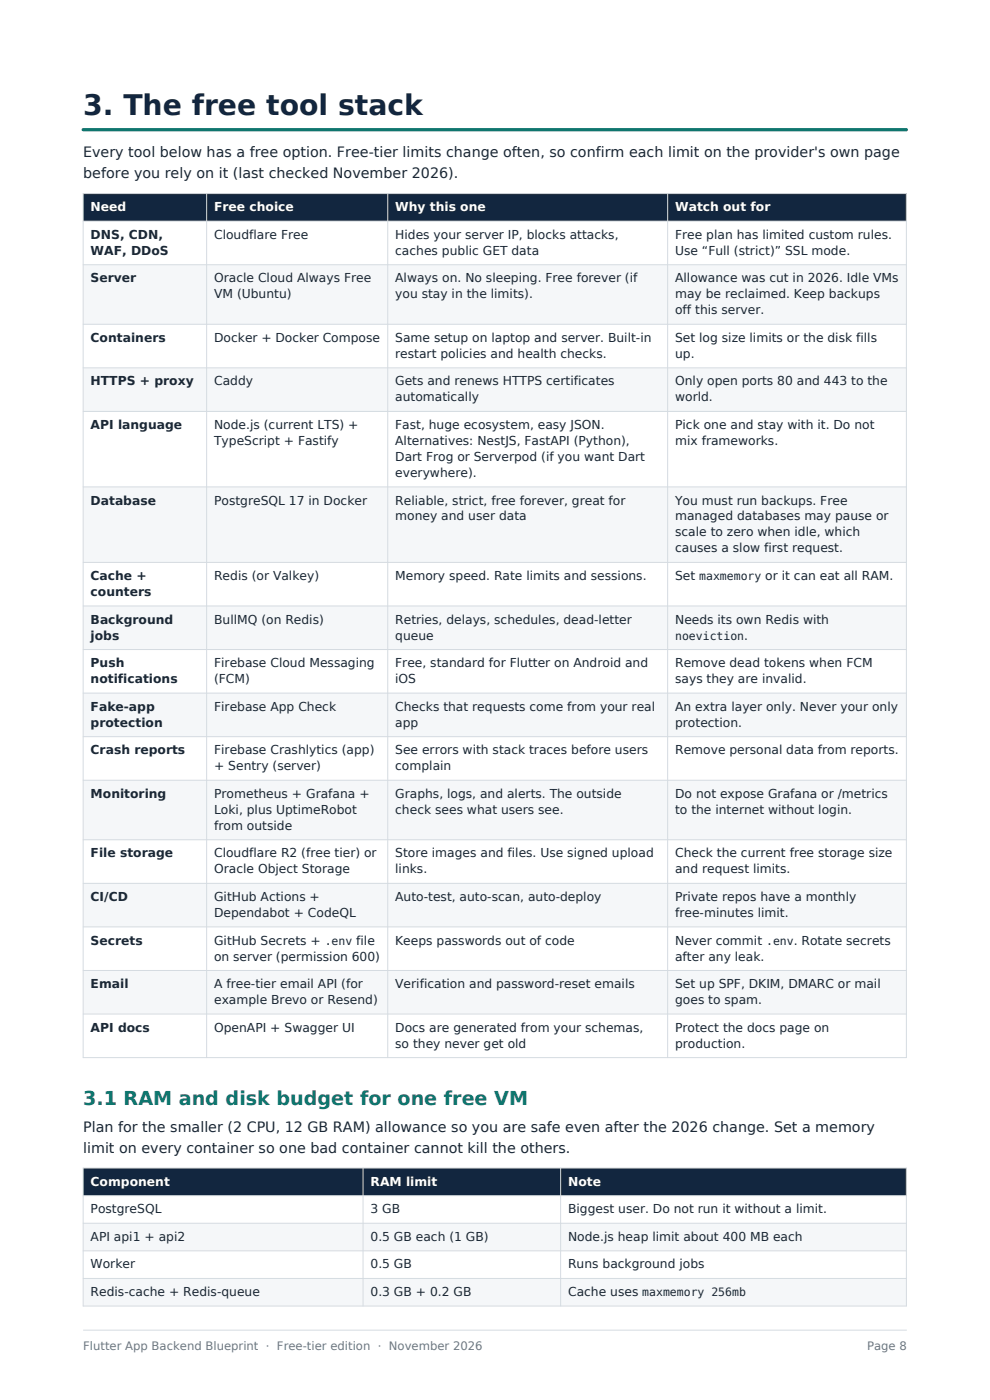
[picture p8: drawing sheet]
<svg xmlns="http://www.w3.org/2000/svg" width="210mm" height="297mm" viewBox="0 0 210 297" stroke-linecap="round" stroke-linejoin="round" font-family="sans-serif">
<defs><g id="words">
<text font-size="6" fill="#12263f" x="17.6" y="24.3">3. The free tool stack</text>
<text font-size="4.1" fill="#0f766e" x="17.6" y="234.4">3.1 RAM and disk budget for one free VM</text>
<g font-size="3" fill="#1b2733">
<text x="17.6" y="33.4">Every tool below has a free option. Free-tier limits change often, so confirm each limit on the provider's own page</text>
<text x="17.6" y="37.9">before you rely on it (last checked November 2026).</text>
<text x="17.6" y="240.1">Plan for the smaller (2 CPU, 12 GB RAM) allowance so you are safe even after the 2026 change. Set a memory</text>
<text x="17.6" y="244.6">limit on every container so one bad container cannot kill the others.</text>
</g>
<g font-size="2.6" fill="#fff">
<text x="19.2" y="44.8">Need</text>
<text x="45.4" y="44.8">Free choice</text>
<text x="83.8" y="44.8">Why this one</text>
<text x="143.2" y="44.8">Watch out for</text>
<text x="19.2" y="251.5">Component</text>
<text x="78.6" y="251.5">RAM limit</text>
<text x="120.5" y="251.5">Note</text>
</g>
<g font-size="2.6" fill="#1b2733">
<text x="19.2" y="50.7">DNS, CDN,</text>
<text x="45.4" y="50.7">Cloudflare Free</text>
<text x="83.8" y="50.7">Hides your server IP, blocks attacks,</text>
<text x="143.2" y="50.7">Free plan has limited custom rules.</text>
<text x="19.2" y="54">WAF, DDoS</text>
<text x="19.2" y="59.9">Server</text>
<text x="45.4" y="59.9">Oracle Cloud Always Free</text>
<text x="83.8" y="54">caches public GET data</text>
<text x="83.8" y="59.9">Always on. No sleeping. Free forever (if</text>
<text x="143.2" y="54">Use “Full (strict)” SSL mode.</text>
<text x="143.2" y="59.9">Allowance was cut in 2026. Idle VMs</text>
<text x="45.4" y="63.3">VM (Ubuntu)</text>
<text x="83.8" y="63.3">you stay in the limits).</text>
<text x="143.2" y="63.3">may be reclaimed. Keep backups</text>
<text x="143.2" y="66.7">off this server.</text>
<text x="19.2" y="72.5">Containers</text>
<text x="45.4" y="72.5">Docker + Docker Compose</text>
<text x="83.8" y="72.5">Same setup on laptop and server. Built-in</text>
<text x="83.8" y="75.9">restart policies and health checks.</text>
<text x="143.2" y="72.5">Set log size limits or the disk fills</text>
<text x="143.2" y="75.9">up.</text>
<text x="19.2" y="81.8">HTTPS + proxy</text>
<text x="45.4" y="81.8">Caddy</text>
<text x="83.8" y="81.8">Gets and renews HTTPS certificates</text>
<text x="143.2" y="81.8">Only open ports 80 and 443 to the</text>
<text x="83.8" y="85.2">automatically</text>
<text x="143.2" y="85.2">world.</text>
<text x="19.2" y="91">API language</text>
<text x="45.4" y="91">Node.js (current LTS) +</text>
<text x="45.4" y="94.4">TypeScript + Fastify</text>
<text x="83.8" y="91">Fast, huge ecosystem, easy JSON.</text>
<text x="83.8" y="94.4">Alternatives: NestJS, FastAPI (Python),</text>
<text x="143.2" y="91">Pick one and stay with it. Do not</text>
<text x="143.2" y="94.4">mix frameworks.</text>
<text x="83.8" y="97.8">Dart Frog or Serverpod (if you want Dart</text>
<text x="83.8" y="101.2">everywhere).</text>
<text x="19.2" y="107">Database</text>
<text x="45.4" y="107">PostgreSQL 17 in Docker</text>
<text x="83.8" y="107">Reliable, strict, free forever, great for</text>
<text x="143.2" y="107">You must run backups. Free</text>
<text x="83.8" y="110.4">money and user data</text>
<text x="143.2" y="110.4">managed databases may pause or</text>
<text x="143.2" y="113.8">scale to zero when idle, which</text>
<text x="143.2" y="117.2">causes a slow first request.</text>
<text x="19.2" y="123">Cache +</text>
<text x="45.4" y="123">Redis (or Valkey)</text>
<text x="83.8" y="123">Memory speed. Rate limits and sessions.</text>
<text x="143.2" y="123">Set maxmemory or it can eat all RAM.</text>
<text x="19.2" y="126.4">counters</text>
<text x="19.2" y="132.3">Background</text>
<text x="19.2" y="135.7">jobs</text>
<text x="45.4" y="132.3">BullMQ (on Redis)</text>
<text x="83.8" y="132.3">Retries, delays, schedules, dead-letter</text>
<text x="83.8" y="135.7">queue</text>
<text x="143.2" y="132.3">Needs its own Redis with</text>
<text x="19.2" y="141.5">Push</text>
<text x="45.4" y="141.5">Firebase Cloud Messaging</text>
<text x="83.8" y="141.5">Free, standard for Flutter on Android and</text>
<text x="143.2" y="141.5">Remove dead tokens when FCM</text>
<text x="19.2" y="144.9">notifications</text>
<text x="45.4" y="144.9">(FCM)</text>
<text x="83.8" y="144.9">iOS</text>
<text x="143.2" y="144.9">says they are invalid.</text>
<text x="19.2" y="150.8">Fake-app</text>
<text x="19.2" y="154.2">protection</text>
<text x="45.4" y="150.8">Firebase App Check</text>
<text x="83.8" y="150.8">Checks that requests come from your real</text>
<text x="83.8" y="154.2">app</text>
<text x="143.2" y="150.8">An extra layer only. Never your only</text>
<text x="143.2" y="154.2">protection.</text>
<text x="19.2" y="160">Crash reports</text>
<text x="45.4" y="160">Firebase Crashlytics (app)</text>
<text x="83.8" y="160">See errors with stack traces before users</text>
<text x="143.2" y="160">Remove personal data from reports.</text>
<text x="45.4" y="163.4">+ Sentry (server)</text>
<text x="83.8" y="163.4">complain</text>
<text x="19.2" y="169.3">Monitoring</text>
<text x="45.4" y="169.3">Prometheus + Grafana +</text>
<text x="45.4" y="172.6">Loki, plus UptimeRobot</text>
<text x="83.8" y="169.3">Graphs, logs, and alerts. The outside</text>
<text x="83.8" y="172.6">check sees what users see.</text>
<text x="143.2" y="169.3">Do not expose Grafana or /metrics</text>
<text x="143.2" y="172.6">to the internet without login.</text>
<text x="45.4" y="176">from outside</text>
<text x="19.2" y="181.9">File storage</text>
<text x="45.4" y="181.9">Cloudflare R2 (free tier) or</text>
<text x="45.4" y="185.3">Oracle Object Storage</text>
<text x="83.8" y="181.9">Store images and files. Use signed upload</text>
<text x="83.8" y="185.3">links.</text>
<text x="143.2" y="181.9">Check the current free storage size</text>
<text x="143.2" y="185.3">and request limits.</text>
<text x="19.2" y="191.1">CI/CD</text>
<text x="45.4" y="191.1">GitHub Actions +</text>
<text x="83.8" y="191.1">Auto-test, auto-scan, auto-deploy</text>
<text x="143.2" y="191.1">Private repos have a monthly</text>
<text x="45.4" y="194.5">Dependabot + CodeQL</text>
<text x="143.2" y="194.5">free-minutes limit.</text>
<text x="19.2" y="200.4">Secrets</text>
<text x="45.4" y="200.4">GitHub Secrets + .env file</text>
<text x="45.4" y="203.8">on server (permission 600)</text>
<text x="83.8" y="200.4">Keeps passwords out of code</text>
<text x="143.2" y="200.4">Never commit .env. Rotate secrets</text>
<text x="143.2" y="203.8">after any leak.</text>
<text x="19.2" y="209.6">Email</text>
<text x="45.4" y="209.6">A free-tier email API (for</text>
<text x="83.8" y="209.6">Verification and password-reset emails</text>
<text x="143.2" y="209.6">Set up SPF, DKIM, DMARC or mail</text>
<text x="45.4" y="213">example Brevo or Resend)</text>
<text x="143.2" y="213">goes to spam.</text>
<text x="19.2" y="218.9">API docs</text>
<text x="45.4" y="218.9">OpenAPI + Swagger UI</text>
<text x="83.8" y="218.9">Docs are generated from your schemas,</text>
<text x="143.2" y="218.9">Protect the docs page on</text>
<text x="83.8" y="222.2">so they never get old</text>
<text x="143.2" y="222.2">production.</text>
<text x="19.2" y="257.4">PostgreSQL</text>
<text x="78.6" y="257.4">3 GB</text>
<text x="120.5" y="257.4">Biggest user. Do not run it without a limit.</text>
<text x="19.2" y="263.2">API api1 + api2</text>
<text x="78.6" y="263.2">0.5 GB each (1 GB)</text>
<text x="120.5" y="263.2">Node.js heap limit about 400 MB each</text>
<text x="19.2" y="269.1">Worker</text>
<text x="78.6" y="269.1">0.5 GB</text>
<text x="120.5" y="269.1">Runs background jobs</text>
<text x="19.2" y="275">Redis-cache + Redis-queue</text>
<text x="78.6" y="275">0.3 GB + 0.2 GB</text>
<text x="120.5" y="275">Cache uses maxmemory 256mb</text>
</g>
<g font-size="2.5" fill="#6b7785">
<text x="17.6" y="286.4">Flutter App Backend Blueprint · Free-tier edition · November 2026</text>
<text x="183.9" y="286.4">Page 8</text>
</g>
<text font-size="2.4" fill="#1b2733" x="143.2" y="135.7">noeviction.</text>
</g></defs>
<path d="M17.6 282.2h174.8" fill="none" stroke="#d5dbe1" stroke-width=".21"/>
<path d="M17.6 27.5h174.7" fill="none" stroke="#0f766e" stroke-width=".71"/>
<path d="M17.6 41.1h174.7v5.8h-174.7z" fill-rule="evenodd" fill="#12263f"/>
<g fill="#f5f7f9">
<path d="M17.6 56.2h174.7v12.6h-174.7z" fill-rule="evenodd"/>
<path d="M17.6 78h174.7v9.3h-174.7z" fill-rule="evenodd"/>
<path d="M17.6 103.3h174.7v16h-174.7z" fill-rule="evenodd"/>
<path d="M17.6 128.6h174.7v9.2h-174.7z" fill-rule="evenodd"/>
<path d="M17.6 147h174.7v9.3h-174.7z" fill-rule="evenodd"/>
<path d="M17.6 165.5h174.7v12.7h-174.7z" fill-rule="evenodd"/>
<path d="M17.6 187.4h174.7v9.2h-174.7z" fill-rule="evenodd"/>
<path d="M17.6 205.9h174.7v9.2h-174.7z" fill-rule="evenodd"/>
</g>
<g fill="none" stroke="#d5dbe1" stroke-width=".21">
<path d="M17.6 41.1h174.7v183.3h-174.7zM17.6 46.9h174.7M17.6 56.2h174.7M43.8 41.1v183.3M82.3 41.1v183.3M141.6 41.1v183.3M17.6 68.8h174.7M17.6 78h174.7M17.6 87.3h174.7M17.6 103.3h174.7M17.6 119.3h174.7M17.6 128.6h174.7"/>
<path d="M17.6 137.8h174.7M17.6 147h174.7M17.6 156.3h174.7M17.6 165.5h174.7M17.6 178.2h174.7M17.6 187.4h174.7M17.6 196.6h174.7M17.6 205.9h174.7M17.6 215.1h174.7"/>
</g>
<path d="M17.6 247.8h174.7v5.8h-174.7z" fill-rule="evenodd" fill="#12263f"/>
<g fill="#f5f7f9">
<path d="M17.6 259.5h174.7v5.9h-174.7z" fill-rule="evenodd"/>
<path d="M17.6 271.2h174.7v5.9h-174.7z" fill-rule="evenodd"/>
</g>
<path d="M17.6 247.8h174.7v29.3h-174.7zM17.6 253.6h174.7M17.6 259.5h174.7M77 247.8v29.3M118.9 247.8v29.3M17.6 265.4h174.7M17.6 271.2h174.7" fill="none" stroke="#d5dbe1" stroke-width=".21"/>
<use href="#words"/>
</svg>
